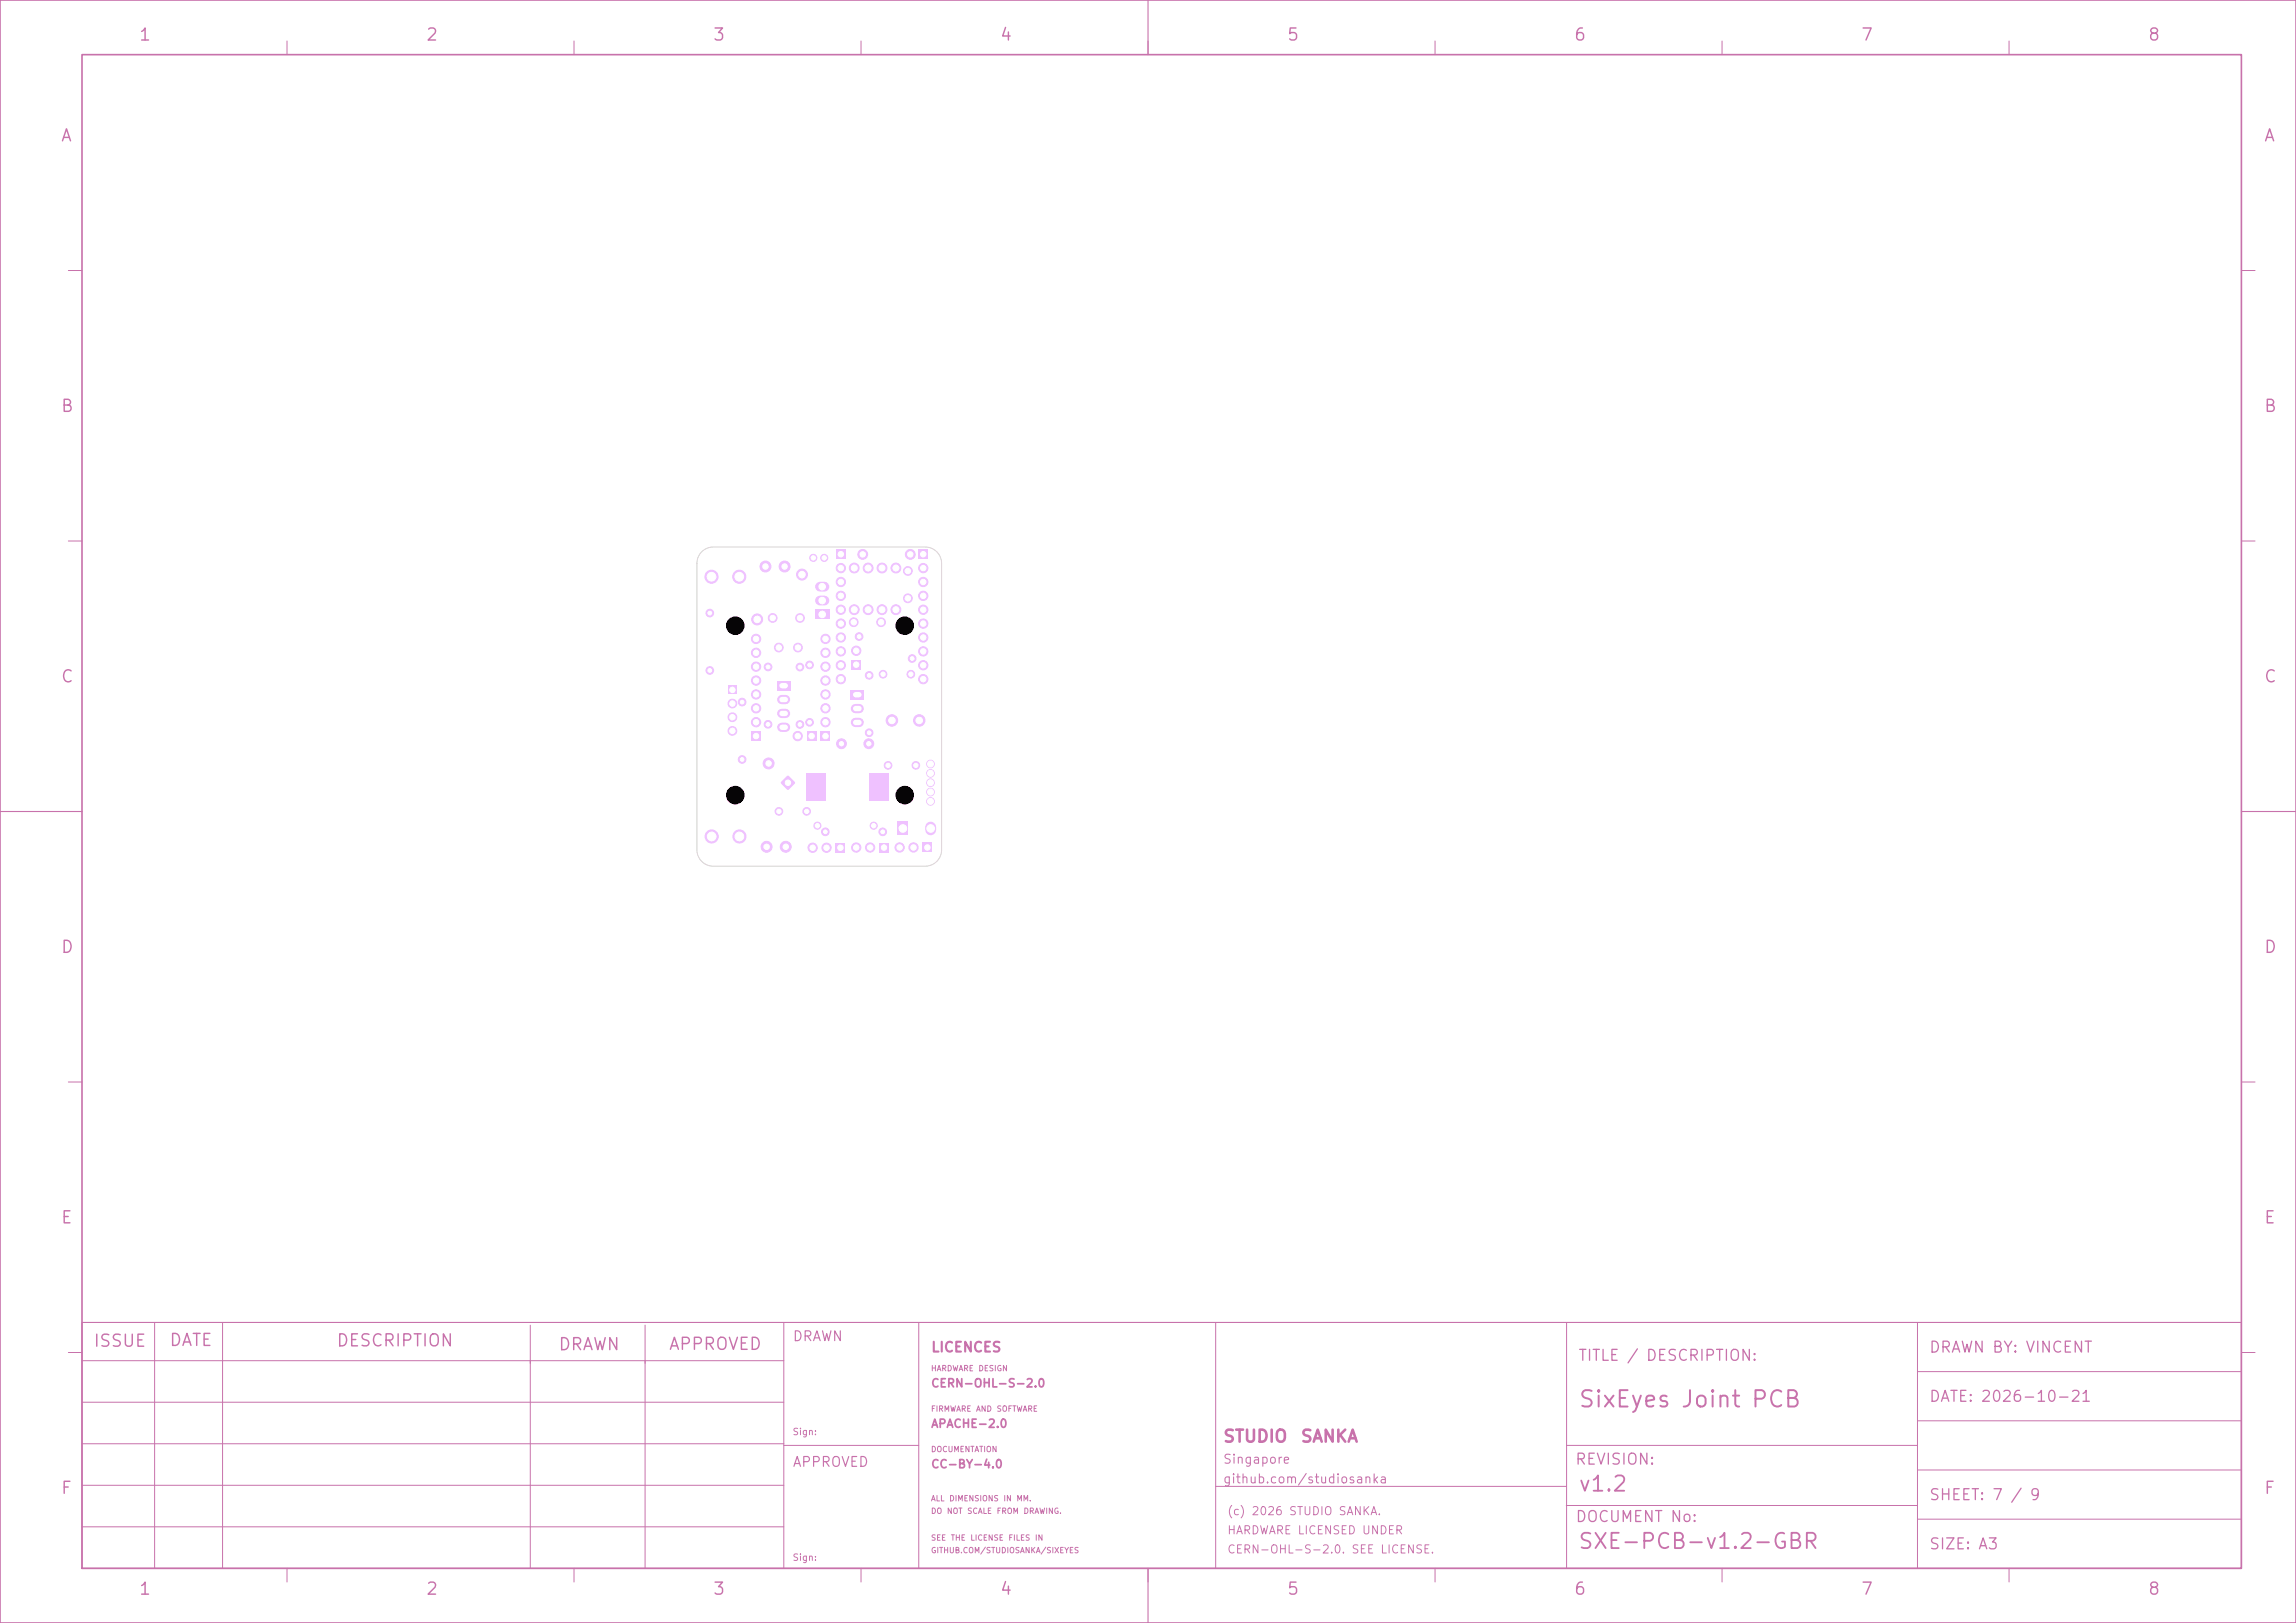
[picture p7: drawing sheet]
<svg xmlns="http://www.w3.org/2000/svg" width="420mm" height="297mm" viewBox="0 0 420 297" stroke-linecap="round" stroke-linejoin="round" font-family="sans-serif">
<defs><g id="words">
<text font-size="3" fill="#c872ab" x="288.6" y="258.3">SixEyes Joint PCB</text>
<g font-size="2.8" fill="#c872ab">
<text x="288.6" y="273.6">v1.2</text>
<text x="288.5" y="284.1">SXE-PCB-v1.2-GBR</text>
</g>
<g font-size="2.2" fill="#c872ab">
<text x="25.3" y="8">1</text>
<text x="77.8" y="8">2</text>
<text x="130.3" y="8">3</text>
<text x="182.8" y="8">4</text>
<text x="235.3" y="8">5</text>
<text x="287.8" y="8">6</text>
<text x="340.3" y="8">7</text>
<text x="392.8" y="8">8</text>
<text x="11" y="26.4">A</text>
<text x="414" y="26.4">A</text>
<text x="11" y="75.9">B</text>
<text x="414" y="75.9">B</text>
<text x="11" y="125.4">C</text>
<text x="414" y="125.4">C</text>
<text x="11" y="174.9">D</text>
<text x="414" y="174.9">D</text>
<text x="11" y="224.4">E</text>
<text x="414" y="224.4">E</text>
<text x="17" y="247">ISSUE</text>
<text x="30.8" y="246.9">DATE</text>
<text x="61.4" y="246.9">DESCRIPTION</text>
<text x="102" y="247.6">DRAWN</text>
<text x="122.2" y="247.6">APPROVED</text>
<text x="223.6" y="264.5">STUDIO</text>
<text x="237.8" y="264.5">SANKA</text>
<text x="11" y="273.9">F</text>
<text x="414" y="273.9">F</text>
<text x="25.3" y="292.4">1</text>
<text x="77.8" y="292.4">2</text>
<text x="130.3" y="292.4">3</text>
<text x="182.8" y="292.4">4</text>
<text x="235.3" y="292.4">5</text>
<text x="287.8" y="292.4">6</text>
<text x="340.3" y="292.4">7</text>
<text x="392.8" y="292.4">8</text>
</g>
<g font-size="2" fill="#c872ab">
<text x="288.6" y="249.5">TITLE / DESCRIPTION:</text>
<text x="352.8" y="248">DRAWN BY: VINCENT</text>
<text x="352.8" y="257">DATE: 2026-10-21</text>
<text x="288" y="268.5">REVISION:</text>
<text x="352.8" y="275">SHEET: 7 / 9</text>
<text x="288.1" y="279">DOCUMENT No:</text>
<text x="352.8" y="284">SIZE: A3</text>
</g>
<g font-size="1.8" fill="#c872ab">
<text x="144.9" y="245.9">DRAWN</text>
<text x="170.2" y="247.9">LICENCES</text>
<text x="144.9" y="268.9">APPROVED</text>
</g>
<g font-size="1.7" fill="#c872ab">
<text x="223.6" y="268.3">Singapore</text>
<text x="223.6" y="271.9">github.com/studiosanka</text>
</g>
<g font-size="1.5" fill="#c872ab">
<text x="170.2" y="254.2">CERN-OHL-S-2.0</text>
<text x="170.2" y="261.6">APACHE-2.0</text>
<text x="170.2" y="269">CC-BY-4.0</text>
<text x="224.4" y="277.6">(c) 2026 STUDIO SANKA.</text>
<text x="224.4" y="281.1">HARDWARE LICENSED UNDER</text>
<text x="224.4" y="284.6">CERN-OHL-S-2.0. SEE LICENSE.</text>
</g>
<g font-size="1.2" fill="#c872ab">
<text x="144.9" y="262.9">Sign:</text>
<text x="144.9" y="285.9">Sign:</text>
</g>
<g font-size="1" fill="#c872ab">
<text x="170.2" y="251.2">HARDWARE</text>
<text x="178.9" y="251.2">DESIGN</text>
<text x="170.2" y="258.6">FIRMWARE</text>
<text x="178.4" y="258.6">AND</text>
<text x="182.2" y="258.6">SOFTWARE</text>
<text x="170.2" y="266">DOCUMENTATION</text>
<text x="170.2" y="275">ALL</text>
<text x="173.5" y="275">DIMENSIONS</text>
<text x="183.4" y="275">IN</text>
<text x="185.8" y="275">MM.</text>
<text x="170.2" y="277.3">DO</text>
<text x="173.1" y="277.3">NOT</text>
<text x="176.8" y="277.3">SCALE</text>
<text x="182.2" y="277.3">FROM</text>
<text x="187.1" y="277.3">DRAWING.</text>
<text x="170.2" y="282.2">SEE</text>
<text x="170.2" y="284.5">GITHUB.COM/STUDIOSANKA/SIXEYES</text>
<text x="173.8" y="282.2">THE</text>
<text x="177.4" y="282.2">LICENSE</text>
<text x="184.4" y="282.2">FILES</text>
<text x="189.2" y="282.2">IN</text>
</g>
</g></defs>
<path d="M0 0h420v297h-420zM15 10h395v277h-395z" fill="none" stroke="#c872ab" stroke-width=".3"/>
<path d="M210 0v10M0 148.5h15M410 148.5h10M15 242h395v45h-395zM210 287v10" fill="none" stroke="#c872ab" stroke-width=".2"/>
<g fill="none" stroke="#c872ab" stroke-width=".18">
<path d="M52.5 7.5v2.5M105 7.5v2.5M157.5 7.5v2.5M210 7.5v2.5M262.5 7.5v2.5M315 7.5v2.5M367.5 7.5v2.5M12.5 49.5h2.5M410 49.5h2.5M12.5 99h2.5M410 99h2.5M12.5 148.5h2.5"/>
<path d="M410 148.5h2.5M12.5 198h2.5M410 198h2.5M12.5 247.5h2.5M15 249h128.4M15 256.6h128.4M28.3 242v45M40.7 242v45M97 242.5v44.5M118 242.5v44.5M143.4 242v45M168.1 242v45"/>
<path d="M222.4 242v45M286.6 242v45M350.7 251h59.3M350.7 242v45M410 247.5h2.5M15 264.2h128.4M15 271.8h128.4M15 279.4h128.4M143.4 264.5h24.7M222.4 272h64.2M286.5 275.5h64.2M286.6 264.5h64.1"/>
<path d="M350.7 260h59.3M350.7 269h59.3M350.7 278h59.3M52.5 287v2.5M105 287v2.5M157.5 287v2.5M210 287v2.5M262.5 287v2.5M315 287v2.5M367.5 287v2.5"/>
</g>
<g fill="#efc1ff" stroke="#efc1ff" stroke-width=".18">
<circle cx="130.1" cy="105.5" r="1.2"/>
<circle cx="135.2" cy="105.5" r="1.2"/>
<circle cx="166.1" cy="104.5" r=".8"/>
<circle cx="166.1" cy="109.5" r=".8"/>
<circle cx="130.2" cy="153.1" r="1.2"/>
<circle cx="135.3" cy="153.1" r="1.2"/>
</g>
<path d="M133.2 125.5h1.6v1.6h-1.6z" fill="#efc1ff"/>
<g fill="#efc1ff" stroke="#efc1ff" stroke-width=".18">
<circle cx="134" cy="128.7" r=".8"/>
<circle cx="134" cy="131.2" r=".8"/>
<circle cx="134" cy="133.7" r=".8"/>
<circle cx="143.5" cy="103.7" r="1"/>
<circle cx="140" cy="103.7" r="1"/>
</g>
<path d="M147.6 133.9h1.7v1.6h-1.7z" fill="#efc1ff"/>
<circle cx="145.9" cy="134.7" r=".85" fill="#efc1ff" stroke="#efc1ff" stroke-width=".18"/>
<path d="M150.1 133.9h1.7v1.6h-1.7z" fill="#efc1ff"/>
<g fill="#efc1ff" stroke="#efc1ff" stroke-width=".18">
<circle cx="151" cy="132.2" r=".85"/>
<circle cx="151" cy="129.6" r=".85"/>
<circle cx="151" cy="127.1" r=".85"/>
<circle cx="151" cy="124.5" r=".85"/>
<circle cx="151" cy="122" r=".85"/>
<circle cx="151" cy="119.5" r=".85"/>
<circle cx="151" cy="116.9" r=".85"/>
</g>
<path d="M144 142h.3l1.1 1.2-1.3 1.4-1.3-1.4z" fill="#efc1ff"/>
<g fill="#efc1ff" stroke="#efc1ff" stroke-width=".18">
<circle cx="140.6" cy="139.7" r="1"/>
<circle cx="166.9" cy="120.5" r=".7"/>
<circle cx="157.1" cy="116.5" r=".7"/>
<circle cx="146.3" cy="113.1" r=".8"/>
<circle cx="141.3" cy="113.1" r=".8"/>
<circle cx="148.1" cy="121.7" r=".7"/>
<circle cx="148.1" cy="132.2" r=".7"/>
</g>
<path d="M160.9 154.2h1.6v1.7h-1.6z" fill="#efc1ff"/>
<g fill="#efc1ff" stroke="#efc1ff" stroke-width=".18">
<circle cx="159.2" cy="155.1" r=".85"/>
<circle cx="156.6" cy="155.1" r=".85"/>
<circle cx="129.8" cy="112.2" r=".7"/>
<circle cx="129.8" cy="122.7" r=".7"/>
<circle cx="161.5" cy="123.4" r=".7"/>
<circle cx="166.6" cy="123.4" r=".7"/>
<circle cx="170.2" cy="139.8" r=".7"/>
<circle cx="170.2" cy="141.5" r=".7"/>
<circle cx="170.2" cy="143.2" r=".7"/>
<circle cx="170.2" cy="144.9" r=".7"/>
<circle cx="170.2" cy="146.6" r=".7"/>
</g>
<path d="M168.8 154.2h1.7v1.7h-1.7z" fill="#efc1ff"/>
<g fill="#efc1ff" stroke="#efc1ff" stroke-width=".18">
<circle cx="167.1" cy="155.1" r=".85"/>
<circle cx="164.6" cy="155.1" r=".85"/>
<circle cx="156.2" cy="113.9" r=".8"/>
<circle cx="161.2" cy="113.9" r=".8"/>
</g>
<path d="M149.1 111.5h2.6v1.8h-2.6z" fill="#efc1ff"/>
<path d="M150 109.9h.8M150 107.4h.8" fill="none" stroke="#efc1ff" stroke-width="1.8"/>
<g fill="#efc1ff">
<path d="M159 141.5h3.5v5h-3.5z"/>
<path d="M147.5 141.5h3.5v5h-3.5z"/>
<path d="M155.8 120.8h1.7v1.7h-1.7z"/>
</g>
<circle cx="156.6" cy="119.1" r=".85" fill="#efc1ff" stroke="#efc1ff" stroke-width=".18"/>
<path d="M164.2 150.4h2v2.5h-2z" fill="#efc1ff"/>
<path d="M170.2 151.4v.5" fill="none" stroke="#efc1ff" stroke-width="2"/>
<g fill="#efc1ff" stroke="#efc1ff" stroke-width=".18">
<circle cx="140.2" cy="155" r="1"/>
<circle cx="143.7" cy="155" r="1"/>
<circle cx="162.4" cy="140.1" r=".7"/>
<circle cx="167.5" cy="140.1" r=".7"/>
<circle cx="161.5" cy="152.2" r=".7"/>
<circle cx="151" cy="152.2" r=".7"/>
</g>
<path d="M152.9 154.3h1.7v1.7h-1.7z" fill="#efc1ff"/>
<g fill="#efc1ff" stroke="#efc1ff" stroke-width=".18">
<circle cx="151.2" cy="155.1" r=".85"/>
<circle cx="148.7" cy="155.1" r=".85"/>
</g>
<path d="M168 100.6h1.7v1.7h-1.7z" fill="#efc1ff"/>
<g fill="#efc1ff" stroke="#efc1ff" stroke-width=".18">
<circle cx="168.9" cy="104" r=".85"/>
<circle cx="168.9" cy="106.5" r=".85"/>
<circle cx="168.9" cy="109" r=".85"/>
<circle cx="168.9" cy="111.6" r=".85"/>
<circle cx="168.9" cy="114.1" r=".85"/>
<circle cx="168.9" cy="116.7" r=".85"/>
<circle cx="168.9" cy="119.2" r=".85"/>
<circle cx="168.9" cy="121.7" r=".85"/>
<circle cx="168.9" cy="124.3" r=".85"/>
<circle cx="163.9" cy="103.9" r=".9"/>
<circle cx="161.3" cy="103.9" r=".9"/>
<circle cx="158.8" cy="103.9" r=".9"/>
<circle cx="156.3" cy="103.9" r=".9"/>
<circle cx="156.3" cy="111.6" r=".9"/>
<circle cx="158.8" cy="111.6" r=".9"/>
<circle cx="161.3" cy="111.6" r=".9"/>
<circle cx="163.9" cy="111.6" r=".9"/>
<circle cx="157.8" cy="101.4" r=".9"/>
<circle cx="166.5" cy="101.4" r=".9"/>
<circle cx="168.2" cy="131.8" r="1.05"/>
<circle cx="163.2" cy="131.8" r="1.05"/>
<circle cx="142.5" cy="148.5" r=".7"/>
<circle cx="147.6" cy="148.5" r=".7"/>
<circle cx="150.8" cy="102.1" r=".65"/>
<circle cx="148.8" cy="102.1" r=".65"/>
</g>
<path d="M137.4 133.9h1.7v1.7h-1.7z" fill="#efc1ff"/>
<g fill="#efc1ff" stroke="#efc1ff" stroke-width=".18">
<circle cx="138.3" cy="132.2" r=".85"/>
<circle cx="138.3" cy="129.6" r=".85"/>
<circle cx="138.3" cy="127.1" r=".85"/>
<circle cx="138.3" cy="124.5" r=".85"/>
<circle cx="138.3" cy="122" r=".85"/>
<circle cx="138.3" cy="119.5" r=".85"/>
<circle cx="138.3" cy="116.9" r=".85"/>
</g>
<path d="M153 100.6h1.7v1.7h-1.7z" fill="#efc1ff"/>
<g fill="#efc1ff" stroke="#efc1ff" stroke-width=".18">
<circle cx="153.8" cy="104" r=".85"/>
<circle cx="153.8" cy="106.5" r=".85"/>
<circle cx="153.8" cy="109" r=".85"/>
<circle cx="153.8" cy="111.6" r=".85"/>
<circle cx="153.8" cy="114.1" r=".85"/>
<circle cx="153.8" cy="116.7" r=".85"/>
<circle cx="153.8" cy="119.2" r=".85"/>
<circle cx="153.8" cy="121.7" r=".85"/>
<circle cx="153.8" cy="124.3" r=".85"/>
<circle cx="153.9" cy="136.1" r=".9"/>
<circle cx="158.9" cy="136.1" r=".9"/>
<circle cx="146" cy="118.5" r=".8"/>
<circle cx="142.5" cy="118.5" r=".8"/>
<circle cx="159" cy="134.1" r=".7"/>
<circle cx="159" cy="123.6" r=".7"/>
<circle cx="165.5" cy="114.5" r="1.6"/>
<circle cx="165.5" cy="145.5" r="1.6"/>
<circle cx="134.5" cy="114.5" r="1.6"/>
<circle cx="134.5" cy="145.5" r="1.6"/>
</g>
<path d="M155.6 126.3h2.4v1.7h-2.4z" fill="#efc1ff"/>
<path d="M156.5 129.7h.7M156.5 132.2h.7" fill="none" stroke="#efc1ff" stroke-width="1.7"/>
<path d="M142.1 124.6h2.4v1.7h-2.4z" fill="#efc1ff"/>
<path d="M143 128h.7M143 130.6h.7M143 133.1h.7" fill="none" stroke="#efc1ff" stroke-width="1.7"/>
<g fill="#efc1ff" stroke="#efc1ff" stroke-width=".18">
<circle cx="146.3" cy="122.1" r=".7"/>
<circle cx="146.3" cy="132.6" r=".7"/>
<circle cx="135.7" cy="128.5" r=".7"/>
<circle cx="135.7" cy="139" r=".7"/>
<circle cx="159.8" cy="151.1" r=".65"/>
<circle cx="149.5" cy="151.1" r=".65"/>
<circle cx="140.5" cy="122" r=".7"/>
<circle cx="140.5" cy="132.5" r=".7"/>
<circle cx="138.5" cy="113.4" r="1"/>
<circle cx="146.7" cy="105.1" r="1"/>
</g>
<path d="M128.4 101a3 3 0 0 1 2.1-.9h38.7a3 3 0 0 1 3 3v52.4a3 3 0 0 1-3 3h-38.7a3 3 0 0 1-3-3v-52.4a3 3 0 0 1 .9-2.1z" fill="none" stroke="#d0d2cd" stroke-width=".18"/>
<g fill="#fff" stroke="#fff" stroke-width=".18">
<circle cx="130.1" cy="105.5" r=".8"/>
<circle cx="135.2" cy="105.5" r=".8"/>
<circle cx="166.1" cy="104.5" r=".5"/>
<circle cx="166.1" cy="109.5" r=".5"/>
<circle cx="130.2" cy="153.1" r=".8"/>
<circle cx="135.3" cy="153.1" r=".8"/>
<circle cx="134" cy="126.3" r=".5"/>
<circle cx="134" cy="128.7" r=".5"/>
<circle cx="134" cy="131.3" r=".5"/>
<circle cx="134" cy="133.7" r=".5"/>
<circle cx="143.5" cy="103.7" r=".5"/>
<circle cx="140" cy="103.7" r=".5"/>
<circle cx="148.5" cy="134.7" r=".5"/>
<circle cx="145.9" cy="134.7" r=".5"/>
<circle cx="151" cy="134.7" r=".5"/>
<circle cx="151" cy="132.2" r=".5"/>
<circle cx="151" cy="129.6" r=".5"/>
<circle cx="151" cy="127.1" r=".5"/>
<circle cx="151" cy="124.5" r=".5"/>
<circle cx="151" cy="122" r=".5"/>
<circle cx="151" cy="119.5" r=".5"/>
<circle cx="151" cy="116.9" r=".5"/>
<circle cx="144.1" cy="143.2" r=".5"/>
<circle cx="140.6" cy="139.7" r=".5"/>
<circle cx="166.9" cy="120.5" r=".35"/>
<circle cx="157.1" cy="116.5" r=".35"/>
<circle cx="146.3" cy="113.1" r=".5"/>
<circle cx="141.3" cy="113.1" r=".5"/>
<circle cx="148.1" cy="121.7" r=".35"/>
<circle cx="148.1" cy="132.2" r=".35"/>
<circle cx="161.7" cy="155.1" r=".5"/>
<circle cx="159.2" cy="155.1" r=".5"/>
<circle cx="156.6" cy="155.1" r=".5"/>
<circle cx="129.8" cy="112.2" r=".35"/>
<circle cx="129.8" cy="122.7" r=".35"/>
<circle cx="161.5" cy="123.4" r=".4"/>
<circle cx="166.6" cy="123.4" r=".4"/>
<circle cx="170.2" cy="139.8" r=".55"/>
<circle cx="170.2" cy="141.5" r=".55"/>
<circle cx="170.2" cy="143.2" r=".55"/>
<circle cx="170.2" cy="144.9" r=".55"/>
<circle cx="170.2" cy="146.7" r=".55"/>
<circle cx="169.6" cy="155.1" r=".5"/>
<circle cx="167.1" cy="155.1" r=".5"/>
<circle cx="164.6" cy="155.1" r=".5"/>
<circle cx="156.2" cy="113.9" r=".5"/>
<circle cx="161.2" cy="113.9" r=".5"/>
<circle cx="150.4" cy="112.4" r=".6"/>
<circle cx="150.4" cy="109.9" r=".6"/>
<circle cx="150.4" cy="107.4" r=".6"/>
<circle cx="156.6" cy="121.6" r=".5"/>
<circle cx="156.6" cy="119.1" r=".5"/>
<circle cx="165.2" cy="151.6" r=".7"/>
<circle cx="170.2" cy="151.6" r=".7"/>
<circle cx="140.2" cy="155" r=".5"/>
<circle cx="143.7" cy="155" r=".5"/>
<circle cx="162.4" cy="140.1" r=".4"/>
<circle cx="167.5" cy="140.1" r=".4"/>
<circle cx="161.5" cy="152.2" r=".35"/>
<circle cx="151" cy="152.2" r=".35"/>
<circle cx="153.7" cy="155.1" r=".5"/>
<circle cx="151.2" cy="155.1" r=".5"/>
<circle cx="148.7" cy="155.1" r=".5"/>
<circle cx="168.9" cy="101.4" r=".5"/>
<circle cx="168.9" cy="104" r=".5"/>
<circle cx="168.9" cy="106.5" r=".5"/>
<circle cx="168.9" cy="109" r=".5"/>
<circle cx="168.9" cy="111.6" r=".5"/>
<circle cx="168.9" cy="114.1" r=".5"/>
<circle cx="168.9" cy="116.7" r=".5"/>
<circle cx="168.9" cy="119.2" r=".5"/>
<circle cx="168.9" cy="121.7" r=".5"/>
<circle cx="168.9" cy="124.3" r=".5"/>
<circle cx="163.9" cy="104" r=".55"/>
<circle cx="161.3" cy="104" r=".55"/>
<circle cx="158.8" cy="104" r=".55"/>
<circle cx="156.3" cy="104" r=".55"/>
<circle cx="156.3" cy="111.6" r=".55"/>
<circle cx="158.8" cy="111.6" r=".55"/>
<circle cx="161.3" cy="111.6" r=".55"/>
<circle cx="163.9" cy="111.6" r=".55"/>
<circle cx="157.8" cy="101.5" r=".5"/>
<circle cx="166.5" cy="101.5" r=".5"/>
<circle cx="168.1" cy="131.8" r=".6"/>
<circle cx="163.2" cy="131.8" r=".6"/>
<circle cx="142.5" cy="148.5" r=".4"/>
<circle cx="147.6" cy="148.5" r=".4"/>
<circle cx="150.8" cy="102.1" r=".4"/>
<circle cx="148.8" cy="102.1" r=".4"/>
<circle cx="138.3" cy="134.7" r=".5"/>
<circle cx="138.3" cy="132.2" r=".5"/>
<circle cx="138.3" cy="129.6" r=".5"/>
<circle cx="138.3" cy="127.1" r=".5"/>
<circle cx="138.3" cy="124.5" r=".5"/>
<circle cx="138.3" cy="122" r=".5"/>
<circle cx="138.3" cy="119.5" r=".5"/>
<circle cx="138.3" cy="116.9" r=".5"/>
<circle cx="153.8" cy="101.4" r=".5"/>
<circle cx="153.8" cy="104" r=".5"/>
<circle cx="153.8" cy="106.5" r=".5"/>
<circle cx="153.8" cy="109" r=".5"/>
<circle cx="153.8" cy="111.6" r=".5"/>
<circle cx="153.8" cy="114.1" r=".5"/>
<circle cx="153.8" cy="116.7" r=".5"/>
<circle cx="153.8" cy="119.2" r=".5"/>
<circle cx="153.8" cy="121.7" r=".5"/>
<circle cx="153.8" cy="124.3" r=".5"/>
<circle cx="153.9" cy="136.1" r=".4"/>
<circle cx="158.9" cy="136.1" r=".4"/>
<circle cx="146" cy="118.5" r=".5"/>
<circle cx="142.5" cy="118.5" r=".5"/>
<circle cx="159" cy="134.1" r=".35"/>
<circle cx="159" cy="123.6" r=".35"/>
<circle cx="146.3" cy="122.1" r=".35"/>
<circle cx="146.3" cy="132.6" r=".35"/>
<circle cx="135.8" cy="128.5" r=".35"/>
<circle cx="135.8" cy="139" r=".35"/>
<circle cx="159.8" cy="151.1" r=".4"/>
<circle cx="149.5" cy="151.1" r=".4"/>
<circle cx="140.5" cy="122.1" r=".35"/>
<circle cx="140.5" cy="132.5" r=".35"/>
<circle cx="138.5" cy="113.4" r=".6"/>
<circle cx="146.7" cy="105.1" r=".6"/>
</g>
<g fill="#000" stroke="#000" stroke-width=".18">
<circle cx="134.5" cy="114.5" r="1.6"/>
<circle cx="165.5" cy="114.5" r="1.6"/>
<circle cx="134.5" cy="145.5" r="1.6"/>
<circle cx="165.5" cy="145.5" r="1.6"/>
</g>
<path d="M143 125.5h.6M143 128h.6M143 130.6h.6M143 133.1h.6M156.5 127.1h.6M156.5 129.7h.6M156.5 132.2h.6" fill="none" stroke="#fff" stroke-width="1"/>
<use href="#words"/>
</svg>
